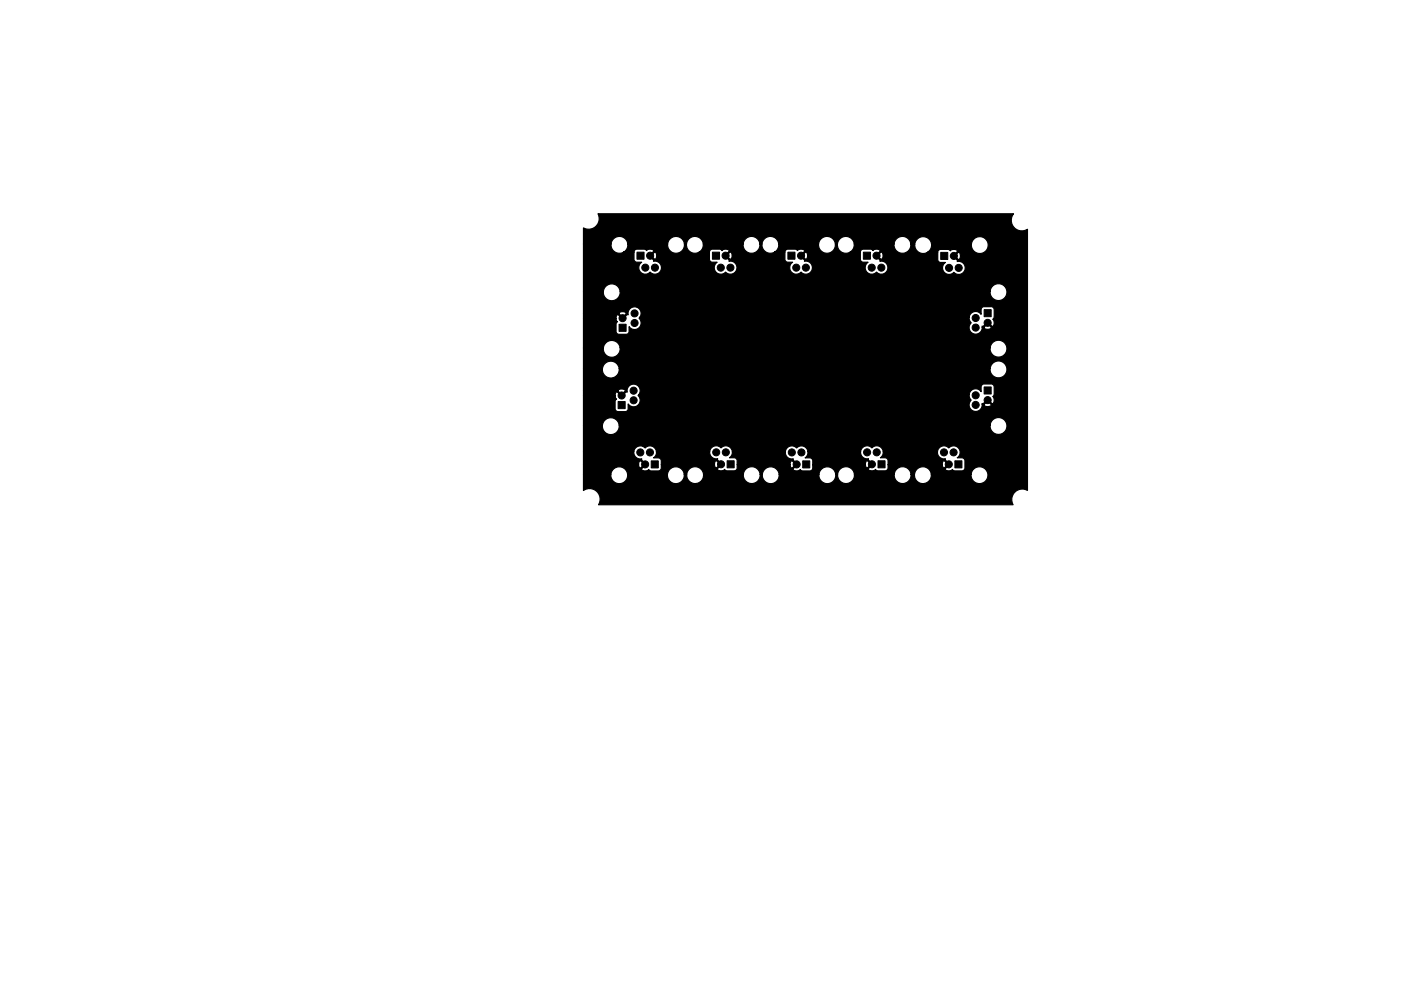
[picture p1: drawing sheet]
<svg xmlns="http://www.w3.org/2000/svg" width="297mm" height="210mm" viewBox="0 0 297 210" stroke-linecap="round" stroke-linejoin="round" font-family="sans-serif">
<g fill="#000" stroke="#000" stroke-width=".21">
<path d="M135.1 53.5h1.4v1.5h-1.4zM151 53.5h1.6v1.5h-1.6zM167 53.5h1.6v1.5h-1.6zM183 53.5h1.6v1.5h-1.6zM199.4 53.5h1.6v1.5h-1.6zM131.2 68.8h1.6v1.5h-1.6zM208.7 65.7h1.4v1.5h-1.4zM131.1 85.2h1.4v1.5h-1.4zM138.1 97.8h1.5v1.5h-1.5zM154.2 97.8h1.5v1.5h-1.5zM170.2 97.8h1.5v1.5h-1.5zM186.1 97.8h1.6v1.5h-1.6z"/>
<path d="M202.4 97.8h1.6v1.5h-1.6zM208.7 82.1h1.4v1.5h-1.4z"/>
<circle cx="136.8" cy="56.8" r=".75"/>
<circle cx="137.8" cy="54.2" r=".75"/>
<circle cx="138.9" cy="56.8" r=".75"/>
<circle cx="152.8" cy="56.8" r=".75"/>
<circle cx="153.8" cy="54.2" r=".75"/>
<circle cx="154.9" cy="56.8" r=".75"/>
<circle cx="168.8" cy="56.8" r=".75"/>
<circle cx="169.8" cy="54.2" r=".75"/>
<circle cx="170.9" cy="56.8" r=".75"/>
<circle cx="184.8" cy="56.8" r=".75"/>
<circle cx="185.8" cy="54.2" r=".75"/>
<circle cx="186.9" cy="56.8" r=".75"/>
<circle cx="201.2" cy="56.8" r=".75"/>
<circle cx="202.2" cy="54.3" r=".75"/>
<circle cx="203.3" cy="56.8" r=".75"/>
<circle cx="132" cy="67.5" r=".75"/>
<circle cx="134.5" cy="66.5" r=".75"/>
<circle cx="134.5" cy="68.5" r=".75"/>
<circle cx="206.9" cy="67.5" r=".75"/>
<circle cx="206.9" cy="69.5" r=".75"/>
<circle cx="209.4" cy="68.5" r=".75"/>
<circle cx="131.8" cy="83.9" r=".75"/>
<circle cx="134.3" cy="82.9" r=".75"/>
<circle cx="134.3" cy="84.9" r=".75"/>
<circle cx="135.8" cy="96" r=".75"/>
<circle cx="136.8" cy="98.5" r=".75"/>
<circle cx="137.8" cy="96" r=".75"/>
<circle cx="151.8" cy="96" r=".75"/>
<circle cx="152.9" cy="98.5" r=".75"/>
<circle cx="153.9" cy="96" r=".75"/>
<circle cx="167.9" cy="96" r=".75"/>
<circle cx="168.9" cy="98.5" r=".75"/>
<circle cx="169.9" cy="96" r=".75"/>
<circle cx="183.8" cy="96" r=".75"/>
<circle cx="184.9" cy="98.5" r=".75"/>
<circle cx="185.9" cy="96" r=".75"/>
<circle cx="200.1" cy="96" r=".75"/>
<circle cx="201.2" cy="98.5" r=".75"/>
<circle cx="202.2" cy="96" r=".75"/>
<circle cx="206.9" cy="83.9" r=".75"/>
<circle cx="206.9" cy="85.9" r=".75"/>
<circle cx="209.4" cy="84.9" r=".75"/>
</g>
<path d="M123.7 48.4a2.24 2.24 0 0 0 2.7-.4 2.24 2.24 0 0 0 .4-2.6h88.1l-.2 .3a2.24 2.24 0 0 0 .4 2.7 2.24 2.24 0 0 0 2.7 .2v55.4a2.24 2.24 0 0 0-2.7 .4 2.24 2.24 0 0 0-.3 2.7h-87.9l.1-.1a2.24 2.24 0 0 0-.5-2.8 2.24 2.24 0 0 0-2.8-.1v-3.4h5.8a1.79 1.79 0 0 0 1.8 1.9 1.79 1.79 0 0 0 1.8-1.9h8.4v.3a1.79 1.79 0 0 0 2 1.6 1.79 1.79 0 0 0 1.6-2h.5v.4a1.79 1.79 0 0 0 2 1.6 1.79 1.79 0 0 0 1.6-2h8.4v.4a1.79 1.79 0 0 0 1.9 1.6 1.79 1.79 0 0 0 1.7-1.9h.4v.3a1.79 1.79 0 0 0 2 1.6 1.79 1.79 0 0 0 1.6-1.9h8.4v.3a1.79 1.79 0 0 0 2 1.6 1.79 1.79 0 0 0 1.6-2h.4v.4a1.79 1.79 0 0 0 1.9 1.6 1.79 1.79 0 0 0 1.7-2h8.4v.4a1.79 1.79 0 0 0 1.9 1.6 1.79 1.79 0 0 0 1.7-2h.7v.4a1.79 1.79 0 0 0 1.9 1.6 1.79 1.79 0 0 0 1.7-2h8.4v.4a1.79 1.79 0 0 0 2.7 1.3 1.79 1.79 0 0 0 0-3 1.79 1.79 0 0 0-2.7 1.3h-8.4l-.1-.3a1.79 1.79 0 0 0-1.9-1.3 1.79 1.79 0 0 0-1.6 1.6h-.7a1.79 1.79 0 0 0-1.8-1.6 1.79 1.79 0 0 0-1.8 1.6h-8.4l-.1-.3a1.79 1.79 0 0 0-1.9-1.3 1.79 1.79 0 0 0-1.6 1.6h-.4l-.1-.3a1.79 1.79 0 0 0-1.9-1.3 1.79 1.79 0 0 0-1.6 1.7h-8.4l-.1-.4a1.79 1.79 0 0 0-1.9-1.3 1.79 1.79 0 0 0-1.6 1.7l-.4-.1a1.79 1.79 0 0 0-1.8-1.6 1.79 1.79 0 0 0-1.8 1.6h-8.4l-.1-.3a1.79 1.79 0 0 0-1.9-1.3 1.79 1.79 0 0 0-1.6 1.6h-.5l-.1-.3a1.79 1.79 0 0 0-1.9-1.3 1.79 1.79 0 0 0-1.6 1.7h-8.4l-.1-.4a1.79 1.79 0 0 0-1.9-1.3 1.79 1.79 0 0 0-1.6 1.7h-5.8v-2.1h11.7l.2 .6 .2 .1 .8-.8-.8-.7h-.2l-.2 .8h-11.7v-2.7h10.7a1.38 1.38 0 0 0 1.7 1.4l-.1 .3 1 .9-1 1 .1 .2 .8 .2 .6-.3 .4 .3h1.7a.64 .64 0 0 0 .6-.6v-.7h11.3a.59 .59 0 0 0 .4 .7l.8-.8-.8-.8a.74 .74 0 0 0-.4 .9h-11.3v-.8a.64 .64 0 0 0-.6-.7h-1l.4-.5 .2-.8h11.3v.3a1.38 1.38 0 0 0 1.7 1.2l-.1 .3 1 .9-1 1 .1 .2 .7 .2 .7-.3 .4 .3h1.7a.64 .64 0 0 0 .6-.6v-.7h11.2a.59 .59 0 0 0 .4 .7l.8-.8-.8-.7a.74 .74 0 0 0-.4 .8h-11.2v-.8a.64 .64 0 0 0-.6-.7h-1l.4-.5 .2-.7h11.2a1.38 1.38 0 0 0 1.7 1.4l-.1 .3 1 .9-1 1 .1 .2 .8 .2 .6-.3 .5 .3h1.6a.64 .64 0 0 0 .6-.6v-.7h11.2a.59 .59 0 0 0 .4 .7l.8-.8-.8-.8a.74 .74 0 0 0-.4 .9h-11.2v-.8a.64 .64 0 0 0-.6-.7h-1l.4-.5 .2-.8h11.2v.3a1.38 1.38 0 0 0 1.6 1.2v.3l1 .9-1 1v.2l.8 .2 .7-.3 .4 .3h1.7a.64 .64 0 0 0 .6-.6v-.7h11.5a.59 .59 0 0 0 .4 .7l.8-.8-.8-.8a.74 .74 0 0 0-.4 .9h-11.5v-.8a.64 .64 0 0 0-.6-.7h-1.1l.5-.5 .2-.8h11.5a1.38 1.38 0 0 0 1.6 1.5v.3l1 .9-1 1v.2l.8 .2 .7-.3 .4 .3h1.7a.64 .64 0 0 0 .6-.6l-.1-1.9-.4-.3h-1.2a1.39 1.39 0 0 0 .3-2 1.39 1.39 0 0 0-2-.1 1.39 1.39 0 0 0-1.5-.3 1.39 1.39 0 0 0-.9 1.1h-11.5a1.39 1.39 0 0 0-1-1.2 1.39 1.39 0 0 0-1.4 .4 1.39 1.39 0 0 0-1.5-.4 1.39 1.39 0 0 0-.9 1.2h-11.2v-.2a1.39 1.39 0 0 0-2.4-.6 1.39 1.39 0 0 0-1.5-.3 1.39 1.39 0 0 0-.9 1.2l-11.2-.1a1.39 1.39 0 0 0-1-1.2 1.39 1.39 0 0 0-1.4 .4 1.39 1.39 0 0 0-1.5-.4 1.39 1.39 0 0 0-.9 1.2h-11.3l-.1-.2a1.39 1.39 0 0 0-2.3-.6 1.39 1.39 0 0 0-1.5-.3 1.39 1.39 0 0 0-.9 1.2h-10.7v-5.7h4v.4a1.79 1.79 0 0 0 2 1.6 1.79 1.79 0 0 0 1.6-2h78.6v.4a1.79 1.79 0 0 0 2.7 1.3 1.79 1.79 0 0 0 0-3 1.79 1.79 0 0 0-2.7 1.3h-78.6l-.1-.3a1.79 1.79 0 0 0-1.9-1.3 1.79 1.79 0 0 0-1.6 1.6h-4v-6.2h6.7l.3 .7-.3 .4v1.6a.64 .64 0 0 0 .7 .6l1.8-.1 .3-.4v-1.1a1.39 1.39 0 0 0 2 .3 1.39 1.39 0 0 0 .1-2.1l.1-.2h70.1v.6l.4 .6a1.39 1.39 0 0 0 .4 2.3 1.39 1.39 0 0 0 1.9-1.4h.4l.1 .3 .5 .2 .9-.2 .1-.3-.8-.7-.8 .7h-.4v-.2l.2 .1 1-1 1 1 .2-.1 .2-.8-.3-.7 .3-.4v-1.6a.64 .64 0 0 0-.7-.6l-1.8 .1-.3 .4v1.1a1.39 1.39 0 0 0-1.5-.6 1.39 1.39 0 0 0-1 1.2h-70.1l.2-.2a1.39 1.39 0 0 0-1.1-2 1.39 1.39 0 0 0-1.5 1.7l-.2-.1-1 1-1-1-.2 .1-.2 .8h-6.7v-1h7.3l.8 .7 .8-.7a.91 .91 0 0 0-1.6 0h-7.3v-4.8h4v.4a1.79 1.79 0 0 0 2 1.6 1.79 1.79 0 0 0 1.6-2h78.6v.4a1.79 1.79 0 0 0 2.7 1.3 1.79 1.79 0 0 0 0-3 1.79 1.79 0 0 0-2.7 1.3h-78.6l-.1-.3a1.79 1.79 0 0 0-1.9-1.3 1.79 1.79 0 0 0-1.6 1.6h-4v-4.4h4.2v.4a1.79 1.79 0 0 0 2 1.6 1.79 1.79 0 0 0 1.6-2h78.4v.4a1.79 1.79 0 0 0 2.7 1.3 1.79 1.79 0 0 0 0-3 1.79 1.79 0 0 0-2.7 1.3h-78.4l-.1-.3a1.79 1.79 0 0 0-1.9-1.3 1.79 1.79 0 0 0-1.6 1.6h-4.2v-6.2h6.9l.3 .7-.3 .4v1.6a.64 .64 0 0 0 .6 .6l1.9-.1 .3-.4v-1.1a1.39 1.39 0 0 0 2 .3 1.39 1.39 0 0 0 .1-2.1l.1-.2h69.9v.6l.4 .6a1.39 1.39 0 0 0 .4 2.3 1.39 1.39 0 0 0 1.9-1.4h.4l.1 .3 .5 .2 .9-.2 .1-.3-.8-.7-.8 .7h-.4v-.2l.2 .1 1-1 1 1 .2-.1 .2-.8-.3-.7 .3-.4v-1.6a.64 .64 0 0 0-.7-.6l-1.8 .1-.3 .4v1.1a1.39 1.39 0 0 0-1.5-.6 1.39 1.39 0 0 0-1 1.2h-69.9l.2-.2a1.39 1.39 0 0 0-1.1-2 1.39 1.39 0 0 0-1.5 1.7l-.2-.1-1 1-1-1-.2 .1-.2 .8h-6.9v-1h7.5l.8 .7 .8-.7a.91 .91 0 0 0-1.6 0h-7.5v-4.8h4.2v.4a1.79 1.79 0 0 0 2 1.6 1.79 1.79 0 0 0 1.6-2h78.4v.4a1.79 1.79 0 0 0 2.7 1.3 1.79 1.79 0 0 0 0-3 1.79 1.79 0 0 0-2.7 1.3h-78.4l-.1-.3a1.79 1.79 0 0 0-1.9-1.3 1.79 1.79 0 0 0-1.6 1.6h-4.2v-10h5.8v.3a1.79 1.79 0 0 0 2.7 1.4h2.2v1.5a.64 .64 0 0 0 .7 .6h1l-.2 .1a1.39 1.39 0 0 0-.1 2 1.39 1.39 0 0 0 2 0 1.39 1.39 0 0 0 2.4-.5 1.39 1.39 0 0 0-1.6-1.8v-.2l-1-.9 .4-.1 .8 .8h.2l.2-.8-.2-.7h-.2l-.8 .7h-.4l1-.9v-.2l-.8-.2-.7 .3-.4-.3h-1.6a.64 .64 0 0 0-.7 .6h-2.2l.7-.7 .2-1h8.4a1.79 1.79 0 0 0 1.8 1.9 1.79 1.79 0 0 0 1.8-1.9h.4v.3a1.79 1.79 0 0 0 2.7 1.4h2.2v1.5a.64 .64 0 0 0 .6 .6h1.1l-.2 .1a1.39 1.39 0 0 0-.1 2 1.39 1.39 0 0 0 2 0 1.39 1.39 0 0 0 2.4-.5 1.39 1.39 0 0 0-1.6-1.8v-.2l-1-.9 .4-.1 .8 .8h.2l.2-.8-.2-.7h-.2l-.8 .7h-.4l1-.9v-.2l-.8-.2-.7 .3-.4-.3h-1.7a.64 .64 0 0 0-.6 .6h-2.2l.7-.7 .2-1h8.4a1.79 1.79 0 0 0 1.8 1.9 1.79 1.79 0 0 0 1.8-1.9h.4v.3a1.79 1.79 0 0 0 2.7 1.4h2.2v1.5a.64 .64 0 0 0 .6 .6h1.1l-.2 .1a1.39 1.39 0 0 0-.1 2 1.39 1.39 0 0 0 2 0 1.39 1.39 0 0 0 2.4-.5 1.39 1.39 0 0 0-1.6-1.8v-.2l-1-.9 .4-.1 .8 .8h.2l.2-.8-.2-.7h-.2l-.8 .7h-.4l1-.9v-.2l-.8-.2-.7 .3-.4-.3h-1.7a.64 .64 0 0 0-.6 .6h-2.2l.7-.7 .2-1h8.4a1.79 1.79 0 0 0 1.8 1.9 1.79 1.79 0 0 0 1.8-1.9h.4v.3a1.79 1.79 0 0 0 2.7 1.4h2.2v1.5a.64 .64 0 0 0 .6 .6h1.1l-.2 .1a1.39 1.39 0 0 0-.1 2 1.39 1.39 0 0 0 2 0 1.39 1.39 0 0 0 2.4-.5 1.39 1.39 0 0 0-1.6-1.8v-.2l-1-.9 .4-.1 .8 .8h.2l.2-.8-.2-.7h-.2l-.8 .7h-.4l1-.9v-.2l-.8-.2-.7 .3-.4-.3h-1.7a.64 .64 0 0 0-.6 .6h-2.2l.7-.7 .2-1h8.4a1.79 1.79 0 0 0 1.8 1.9 1.79 1.79 0 0 0 1.8-1.9h.8v.4a1.79 1.79 0 0 0 2.7 1.3h2.2v1.5a.64 .64 0 0 0 .6 .7h1.1l-.2 .1a1.39 1.39 0 0 0-.1 2 1.39 1.39 0 0 0 2 0 1.39 1.39 0 0 0 2.4-.5 1.39 1.39 0 0 0-1.6-1.8v-.2l-1-1h.4l.8 .8 .2-.1 .2-.8-.2-.6-.2-.1-.8 .8h-.4l1-1v-.2l-.8-.2-.7 .3-.4-.3h-1.7a.64 .64 0 0 0-.6 .6h-2.2l.7-.7 .2-1h8.4a1.79 1.79 0 0 0 2.5 1.9 1.79 1.79 0 0 0 .6-3 1.79 1.79 0 0 0-3 .8l-.1 .3h-8.4a1.79 1.79 0 0 0-1.8-1.6 1.79 1.79 0 0 0-1.8 1.6h-.8a1.79 1.79 0 0 0-1.8-1.6 1.79 1.79 0 0 0-1.8 1.6h-8.4l-.1-.4a1.79 1.79 0 0 0-1.8-1.2 1.79 1.79 0 0 0-1.7 1.6h-.4l-.1-.4a1.79 1.79 0 0 0-1.8-1.2 1.79 1.79 0 0 0-1.7 1.6h-8.4l-.1-.4a1.79 1.79 0 0 0-1.8-1.2 1.79 1.79 0 0 0-1.7 1.6h-.4l-.1-.4a1.79 1.79 0 0 0-1.8-1.2 1.79 1.79 0 0 0-1.7 1.6h-8.4l-.1-.4a1.79 1.79 0 0 0-1.8-1.2 1.79 1.79 0 0 0-1.7 1.6h-.4l-.1-.4a1.79 1.79 0 0 0-1.8-1.2 1.79 1.79 0 0 0-1.7 1.6h-8.4l-.1-.4a1.79 1.79 0 0 0-1.8-1.2 1.79 1.79 0 0 0-1.7 1.6h-5.8z" fill="#000" stroke="#000" stroke-width=".25"/>
</svg>
